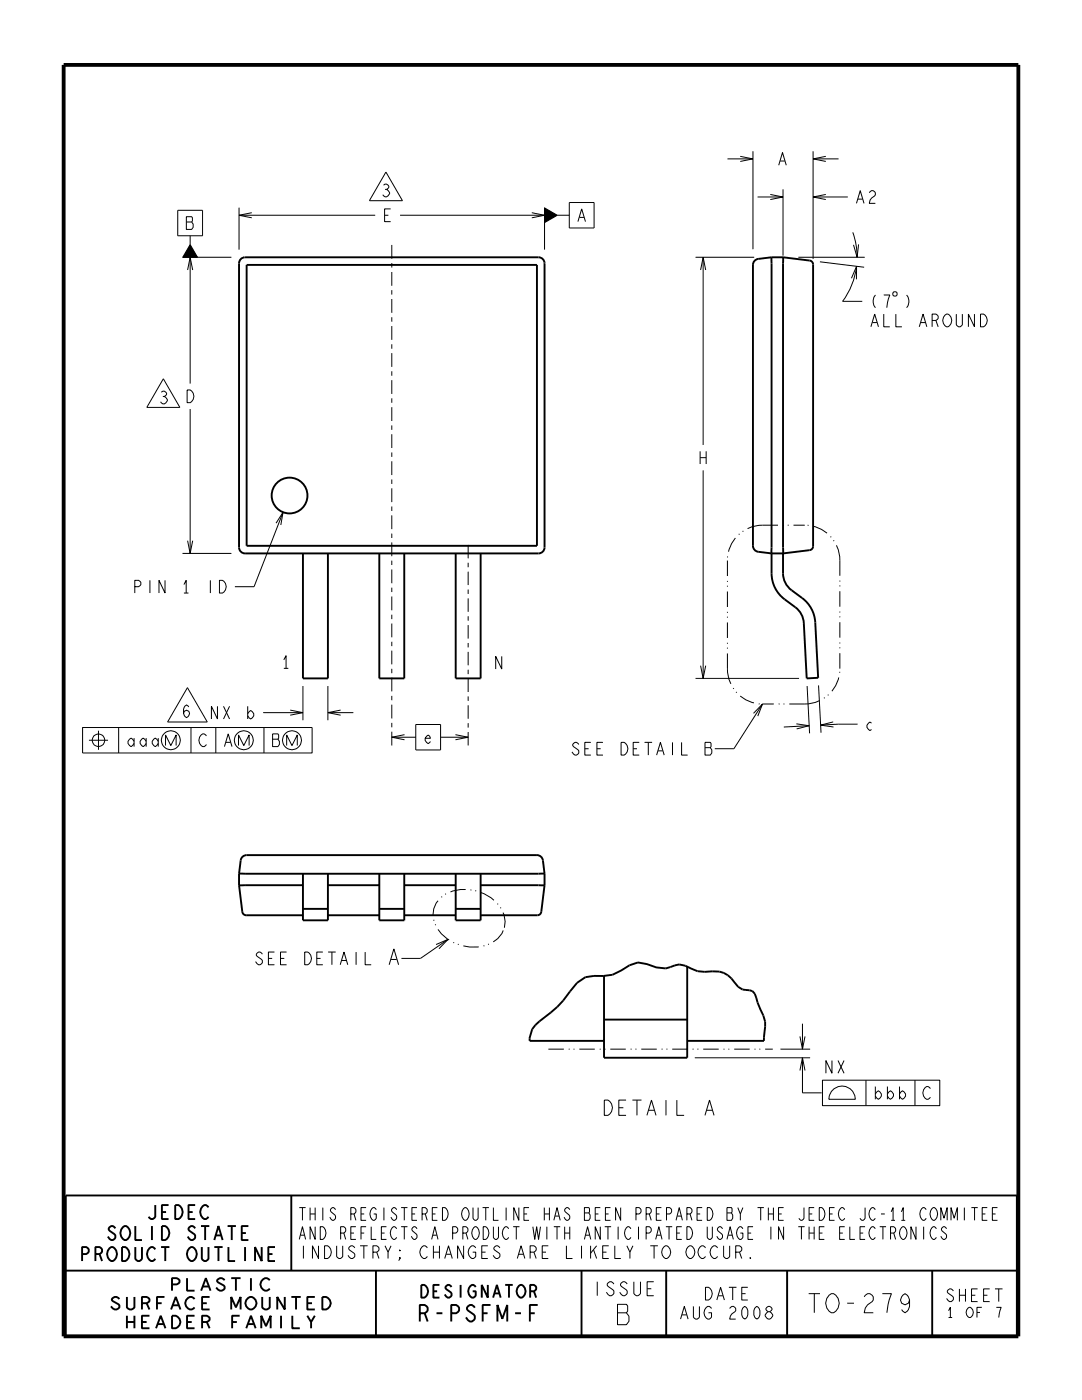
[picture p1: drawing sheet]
<svg xmlns="http://www.w3.org/2000/svg" width="216mm" height="279mm" viewBox="0 0 216 279" stroke-linecap="round" stroke-linejoin="round" font-family="sans-serif">
<g fill="none" stroke="#000" stroke-width=".2">
<path d="M76.5 37l.3-.3a.63 .63 0 0 1 .8 .7l-.5 .4a.71 .71 0 0 1 .5 1.1 .71 .71 0 0 1-1.2 0M76.8 37.8h.3M77 34.3l3.3 5.8h-6.6zM145.2 31.7h5M147.7 31.2l2.5 .5-2.5 .5M150.2 30.2v19.5M151.2 39.3h5M153.7 38.8l2.5 .5-2.5 .5M155.4 33l.7-2.6 .8 2.6M155.7 32.1h.9M156.2 37.8v13.2M162.2 39.3h7"/>
<path d="M162.2 31.7h5.1M162.2 30.2v21.5M164.8 38.8l-2.6 .5 2.6 .5M164.8 31.2l-2.6 .5 2.6 .5M171.2 39.7h.9M173.5 38.5l.4-.5h.3l.5 .5a.98 .98 0 0 1-.8 1l-.3 .5-.1 .6h1.2M35.5 42h4.9v5.1h-4.9zM36.4 51.3h9.8M37.2 43.2h1l.2 .3v.6l-.2 .2 .3 .4v.7l-.3 .4h-1zM37.2 44.3h1M37.4 53.9l.5-2.6 .5 2.6M37.9 47.1v1.7"/>
<path d="M37.9 51.3v25.3M47.7 43h27.2M47.7 41.4v8.4M50.2 42.5l-2.5 .5 2.5 .5M76.7 43h.8M77.9 41.7h-1.2v2.5h1.2M78.2 48.9v2.7M78.2 52.5v.9M78.2 54.3v2.7M78.2 57.9v.9M78.2 59.7v2.7M79.8 43h28.9"/>
<path d="M106.1 42.5l2.6 .5-2.6 .5M108.7 41.4v8.4M111.2 43h2.4M113.6 40.4h4.9v5.1h-4.9zM115.3 44.2l.8-2.5 .7 2.5M115.6 43.4h.9M138.8 51.3h11.7M139.8 53.9l.5-2.6 .5 2.6M140.3 51.3v37.5M159.3 51.3h13.3M163.6 52.2l8.8 1.1M169.9 55.5l1-2.4v2.6"/>
<path d="M170.2 46.4l.5 2.1 .3 2.8M170.9 40.6l.7-2.6 .8 2.6M170.9 53.1a14.8 14.8 0 0 1-2.8 7h4M171.3 48.8l-.3 2.5-.7-2.4M174.7 58.9a1.97 1.97 0 0 0 0 2.5M176.3 58.9h1.2l-.6 2.5M178.2 58.4l.2-.2h.4l.2 .2v.5l-.2 .2h-.4l-.2-.2zM180.9 58.9a1.97 1.97 0 0 1 0 2.5M32.2 78.3l.3-.2a.63 .63 0 0 1 .7 .6l-.4 .4a.71 .71 0 0 1 .4 1.1 .71 .71 0 0 1-1.2 0M32.5 79.1h.3M32.6 75.6l3.3 5.7h-6.6zM37.3 77.8a1.27 1.27 0 0 1 1.4 1.3 1.27 1.27 0 0 1-1.4 1.3z"/>
<path d="M78.2 63.3v.9M78.2 65.1v2.7M78.2 68.7v.9M78.2 70.5v2.7M78.2 74.1v.9M78.2 75.9v2.7M78.2 79.5v.9M173.8 65.2l.7-2.5 .8 2.5M174.1 64.4h.9M176.3 62.7v2.5h1.2M178.8 62.7v2.5h1.2M183.4 65.2l.8-2.5 .7 2.5"/>
<path d="M183.7 64.4h.9M186 64h.7l.4-.3 .1-.2-.1-.6-.4-.2h-.7v2.5M186.7 64l.5 1.2M188.6 62.9l.3-.2a1.29 1.29 0 0 1 1 1.3 1.29 1.29 0 0 1-1 1.2 1.46 1.46 0 0 1-.3-2.3zM190.8 62.7v2.1l.5 .4h.3l.4-.4v-2.1M194.4 62.7v2.5l-1.2-2.5v2.5M195.6 62.7a1.27 1.27 0 0 1 1.4 1.3 1.27 1.27 0 0 1-1.4 1.2zM37.9 81.6v28.8M78.2 81.3v2.7M78.2 84.9v.9M78.2 86.7v2.7M78.2 90.3v.9"/>
<path d="M78.2 92.1v2.7M78.2 95.7v.9M78.2 97.5v2.7M139.7 90.1v2.5M139.7 91.3h1.2M140.3 93.9v41.5M140.9 90.1v2.5M26.9 117.1h.8l.3-.2 .1-.2-.1-.7-.3-.2h-.8v2.6M29.9 115.8v2.6M32.9 115.8v2.6l-1.2-2.6v2.6M36.4 110.4h9.8M36.7 116.7l.5-.9v2.6"/>
<path d="M36.7 118.4h.9M37.4 107.9l.5 2.5 .5-2.5M42 115.8v2.6M43.8 115.8a1.27 1.27 0 0 1 1.3 1.3 1.27 1.27 0 0 1-1.3 1.3zM55.1 104.4l1.4-2.2-.5 2.6M56.5 102.2l-5.8 14.9h-3.8M78.2 101.1v.9M78.2 102.9v2.7M78.2 106.5v.9M78.2 108.3v2.7M78.2 111.9v.9M78.2 113.6v2.8"/>
<path d="M78.2 117.3v.9M78.2 119v2.8M93.4 108.7v2.7M93.4 112.3v.9M93.4 114.1v2.7M93.4 117.7v.8M93.4 119.4v2.7M37.4 137.2l4 6.9h-8zM56.6 131.7l.5-.9v2.6M56.6 133.4h.9M60.4 136.9v6.8M65.4 136.9v6.8"/>
<path d="M78.2 122.7v.9M78.2 124.4v2.8M78.2 128.1v.9M78.2 129.8v2.8M78.2 133.5v.9M78.2 135.2v2.8M78.2 138.9v.9M93.4 123v.9M93.4 124.8v2.6M93.4 128.3v.9M93.4 130.1v2.7M93.4 133.7v.8"/>
<path d="M93.4 135.4v2.7M93.4 139v.9M100.1 131v2.5l-1.2-2.5v2.5M138.8 135.4h20.6M139.8 132.8l.5 2.6 .5-2.6M161 136.9l.5 9.5M163.3 136.8l.5 9.4M16.5 145.2h45.8v5.1h-45.8zM17.7 147.7h3.9M19.7 145.8v3.8M23.7 145.2v5.1M26.8 147.9l-.7-.6-.6 .6v.5l.6 .6 .7-.6"/>
<path d="M26.8 147.3v1.7M29.2 147.9l-.6-.6-.6 .6v.5l.6 .6 .6-.6M29.2 147.3v1.7M31.6 147.9l-.6-.6-.6 .6v.5l.6 .6 .6-.6M31.6 147.3v1.7M33 148.8v-2.1l1.1 2.1 1-2.1v2.1M37.7 141.1l-.5-.4-.3 .2a1.61 1.61 0 0 0 .3 2.3 .92 .92 0 0 0 .5-1.2l-.5-.3-.4 .3-.2 .4M38.1 145.2v5.1M41.2 146.9l-.5-.4a1.29 1.29 0 0 0-1 1.2 1.29 1.29 0 0 0 1 1.3l.5-.4M43.1 145.2v5.1M43.4 141v2.5l-1.2-2.5v2.5M44.6 141l1.2 2.5"/>
<path d="M44.8 149l.7-2.5 .8 2.5M45.1 148.2h.9M45.8 141l-1.2 2.5M47.6 148.8v-2.1l1 2.1 1.1-2.1v2.1M49.4 142.4l.6-.6 .6 .6v.5l-.6 .6-.6-.6M49.4 141v2.5M52.5 142.2h7.9M52.7 145.2v5.1M54.4 146.5h1l.2 .2v.6l-.2 .2 .4 .4v.7l-.4 .4h-1zM54.4 147.5h1M57.2 148.8v-2.1l1.1 2.1 1-2.1v2.1M57.9 141.7l2.5 .5-2.5 .5"/>
<path d="M65.4 142.2h5.1M68 141.7l-2.6 .5 2.6 .5M78.2 147.1h4.8M78.2 140.6v2.8M78.2 144.3v.8M78.2 146v2.8M80.7 146.6l-2.5 .5 2.5 .5M83 144.6h4.9v5.1h-4.9zM84.8 147.3h1.1l-.2-.4-.3-.2-.6 .6v.5l.6 .6 .5-.4M87.9 147.1h5.5M90.9 146.6l2.5 .5-2.5 .5M93.4 140.8v2.6"/>
<path d="M93.4 144.3v.9M93.4 146.1v2.7M115.5 148.6l-.5-.4a.63 .63 0 0 0-.7 .6l1.2 1.1v.4l-.5 .4a.96 .96 0 0 1-.9-.6M116.7 149.4h.7M117.9 148.2h-1.2v2.5h1.2M119.1 149.4h.8M120.3 148.2h-1.2v2.5h1.2M123.9 148.2a1.27 1.27 0 0 1 1.4 1.2 1.27 1.27 0 0 1-1.4 1.3zM126.3 149.4h.8M127.6 148.2h-1.3v2.5h1.3M128.6 148.2h1.5M129.4 148.2v2.5"/>
<path d="M131 150.7l.8-2.5 .7 2.5M131.3 149.9h.9M134.2 148.2v2.5M136 148.2v2.5h1.2M140.7 148.2h1l.2 .2v.6l-.2 .2 .3 .4v.7l-.3 .4h-1zM140.7 149.2h1M150.4 142.4l1.7-1.9-.9 2.4M152.1 140.5l-5.7 8.9h-3.8M158.9 144.5l2.6 .3-2.5 .7M161.5 144.8l-5.1 .3M166.3 144.1l-2.6 .6 2.6 .4M171.1 144.5l-7.4 .2"/>
<path d="M173.9 144.3l-.3-.2-.6 .6v.5l.3 .4 .3 .2 .3-.2M52.4 190.4l-.5-.4a.63 .63 0 0 0-.8 .6l.5 .5a.86 .86 0 0 1 .6 1.2l-.3 .2a.96 .96 0 0 1-.9-.6M53.6 191.3h.7M54.8 190h-1.2v2.5h1.2M56 191.3h.7M57.2 190h-1.2v2.5h1.2M60.8 190a1.27 1.27 0 0 1 1.4 1.3 1.27 1.27 0 0 1-1.4 1.2zM63.2 191.3h.8M64.4 190h-1.2v2.5h1.2M65.5 190h1.5M66.2 190v2.5M67.9 192.5l.7-2.5 .8 2.5"/>
<path d="M68.2 191.7h.9M71.1 190v2.5M72.9 190v2.5h1.2M77.7 192.5l.9-3.1 .9 3.1M78 191.5h1.2M87 188.5l2.4-1-1.8 1.8M89.4 187.5l-5.5 3.8h-3.8M120.6 219.5a1.38 1.38 0 0 1 1.6 1.6 1.93 1.93 0 0 1-.9 1.5h-.7zM124.9 219.5h-1.4v3.1h1.4M126.2 219.5h1.8M127.1 219.5v3.1M132.9 219.5v3.1"/>
<path d="M135.1 219.5v3.1h1.4M138.6 211.1h23M155.7 209.4h5.9M159.6 206.8l.5 2.6 .5-2.6M159.6 213.6l.5-2.5 .5 2.5M160.1 211.1v7h3.9M160.1 204.3v5.1M164.1 215.6h23.4v5.1h-23.4zM165.9 217.8a2.65 2.65 0 0 1 3-.9 2.65 2.65 0 0 1 1.8 2.5h-5.3l.1-.8zM166 211.7v2.5l-1.2-2.5v2.5M167.2 211.7l1.2 2.5M168.4 211.7l-1.2 2.5"/>
<path d="M172.8 215.6v5.1M174.7 218.3l.6-.6 .6 .6v.5l-.6 .6-.6-.6M174.7 216.8v2.6M177.1 218.3l.6-.6 .6 .6v.5l-.6 .6-.6-.6M177.1 216.8v2.6M179.5 218.3l.6-.6 .6 .6v.5l-.6 .6-.6-.6M179.5 216.8v2.6M182.6 215.6v5.1M185.6 217.3l-.4-.5a1.29 1.29 0 0 0-1.1 1.3 1.29 1.29 0 0 0 1.1 1.3l.4-.4M123.5 221.1h.9M129.1 222.6l.9-3.1 .9 3.1M129.4 221.6h1.1"/>
<path d="M140.7 222.6l.9-3.1 .9 3.1M141 221.6h1.1M59.7 241h1.3M59.7 247.4l.6-2.6 .7 2.6M60 246.5h.7M60.3 241v2.5M60.5 248.6v2.6M61.9 241v2.5M61.9 242.3h1M62.9 241v2.5M62.9 244.8v2.6l-1-2.6v2.6M63.6 248.6v2.6l-1.3-2.6v2.6"/>
<path d="M63.9 244.8a.87 .87 0 0 1 1 .6 1.58 1.58 0 0 1-.5 2h-.5zM64.4 241v2.5M64.8 248.6a1.27 1.27 0 0 1 1.3 1.3 1.27 1.27 0 0 1-1.3 1.3zM67 241.4l-.4-.4a.58 .58 0 0 0-.7 .6l.4 .5a.8 .8 0 0 1 .7 .6 .8 .8 0 0 1-.4 .8l-.5-.2-.3-.4M67.2 248.6v2.1l.4 .5h.3l.5-.5v-2.1M68 246.1h.6l.4-.4v-.5l-.4-.4h-.6v2.6M68.6 246.1l.4 1.3M70 242.3h.6l.4-.4v-.5l-.4-.4h-.6v2.5M70 246.1h.6M70.6 242.3l.4 1.2M70.8 249l-.5-.4a.63 .63 0 0 0-.7 .7l1 .8 .2 .6-.5 .5h-.3l-.6-.7M71 244.8h-1v2.6h1"/>
<path d="M71.8 248.6h1.6M72 242.3h.7M72 246.1h.7M72.6 248.6v2.6M73 241h-1v2.5h1M73 244.8h-1v2.6M74.1 244.8v2.6h1M74.4 249.9h.8l.3-.2 .1-.2-.1-.7-.3-.2h-.8v2.6M75.1 241.4l-.4-.4a1.37 1.37 0 0 0-.5 2.3l.5 .2 .4-.4v-.8h-.5M75.2 249.9l.4 1.3M76.1 246.1h.6M76.6 241v2.5"/>
<path d="M76.8 248.6l.6 1.3v1.3M77.1 244.8h-1v2.6h1M78 248.6l-.6 1.3M79.1 241.4l-.3-.4a.58 .58 0 0 0-.7 .6l.4 .5a.8 .8 0 0 1 .6 .6 .8 .8 0 0 1-.3 .8l-.5-.2-.3-.4M79.1 245.2l-.3-.4a1.37 1.37 0 0 0-.5 2.3l.5 .3 .3-.5M79.7 249.5h.1v.2zM79.8 251.2l-.1-.2h.1v.2l-.3 .4M80 241h1.3M80 244.8h1.3M80.7 241v2.5M80.7 244.8v2.6M82.2 242.3h.6"/>
<path d="M83.2 241h-1v2.5h1M83.2 245.2l-.4-.4a.58 .58 0 0 0-.6 .6l.4 .5a.8 .8 0 0 1 .6 .6 .8 .8 0 0 1-.4 .9l-.5-.3-.2-.4M84.2 242.3h.7l.3-.4v-.5l-.3-.4h-.7v2.5M84.9 242.3l.3 1.2M85.3 249l-.5-.4a1.29 1.29 0 0 0-1 1.3 1.29 1.29 0 0 0 1 1.3l.5-.5M86.1 247.4l.7-2.6 .6 2.6M86.3 242.3h.6M86.4 246.5h.7M86.5 248.6v2.6M86.5 249.9h1.2M87.3 241h-1v2.5h1M87.7 248.6v2.6"/>
<path d="M88.3 241a.87 .87 0 0 1 1 .6 1.58 1.58 0 0 1-.5 1.9h-.5zM88.7 251.2l.8-2.6 .7 2.6M89 250.3h.9M90.3 246.1h.7l.3-.4v-.5l-.3-.4h-.7v2.6M92.4 246.1h.6l.4-.4v-.5l-.4-.4h-.6v2.6M92.5 241.2l.2-.2a1.33 1.33 0 0 1 .7 2.1l-.4 .4h-.3a1.62 1.62 0 0 1-.2-2.3zM92.5 248.6v2.6l-1.2-2.6v2.6M93 246.1l.4 1.3M94.4 241v2.1l.4 .4h.2l.4-.4v-2.1M94.5 245l.3-.2a1.33 1.33 0 0 1 .6 2.1l-.4 .5h-.2a1.62 1.62 0 0 1-.3-2.4zM94.9 249l-.4-.4a1.29 1.29 0 0 0-1.1 1.3 1.29 1.29 0 0 0 1.1 1.3l.4-.5v-.8h-.6M96.1 249.9h.8"/>
<path d="M96.3 241h1.3M96.4 244.8a.87 .87 0 0 1 1 .6 1.58 1.58 0 0 1-.5 2h-.5zM96.9 241v2.5M97.3 248.6h-1.2v2.6h1.2M98.4 241v2.5h1.1M98.4 244.8v2.1l.4 .5h.3l.4-.5v-2.1M99.7 249l-.4-.4a.63 .63 0 0 0-.8 .7l1.1 .8 .1 .6-.4 .5h-.3l-.6-.7M101 241v2.5M101.5 245.2l-.4-.4a1.37 1.37 0 0 0-.5 2.3l.5 .3 .4-.5M102.4 244.8h1.3M103 244.8v2.6M103.2 251.2l.8-2.6 .7 2.6"/>
<path d="M103.5 250.3h.9M103.5 241v2.5l-1-2.5v2.5M104.5 242.3h.7M105.6 241h-1.1v2.5h1.1M105.8 249.9h.7l.3-.2 .2-.2-.2-.7-.3-.2h-.7v2.6M106.3 244.8l.4 2.6 .4-2.6 .4 2.6 .3-2.6M106.5 249.9l.5 1.3M108.2 249.9h.7M108.6 242.3h1M108.6 241v2.5M109.1 244.8v2.6M109.4 248.6h-1.2v2.6h1.2"/>
<path d="M109.6 241v2.5M110.5 243.5l.6-2.5 .7 2.5M110.5 244.8h1.3M110.8 242.7h.7M111.1 244.8v2.6M112.7 246.1h1M112.7 244.8v2.6M113 248.6v2.6h1.2M113.7 241.4l-.4-.4a.58 .58 0 0 0-.6 .6l.4 .5a.8 .8 0 0 1 .6 .6 .8 .8 0 0 1-.4 .8l-.5-.2-.3-.4M113.7 244.8v2.6M116 248.6v2.6M116.6 241h.9l.1 .2-.1 .9 .3 .4v.6l-.3 .4h-.9z"/>
<path d="M116.6 242.1h.9M116.6 247.4l.6-2.6 .7 2.6M116.9 246.5h.7M117.8 248.6v2.6M118.5 249.5l.6 1.7M118.8 242.3h.6M119.1 248.6l-1.3 1.5M119.2 255.8v2.8M119.8 241h-1v2.5h1M119.8 244.8v2.6l-1-2.6v2.6M120.3 249.9h.7M120.7 244.8h1.2"/>
<path d="M120.8 242.3h.6M121.3 244.8v2.6M121.5 248.6h-1.2v2.6h1.2M121.8 241h-1v2.5h1M122.5 256.3l-.5-.5a.7 .7 0 0 0-.8 .7l1.1 .9 .2 .3v.4l-.5 .5h-.3l-.7-.7M122.7 248.6v2.6h1.2M123.3 244.8v2.6M123.8 241v2.5l-1-2.5v2.5M125.1 248.6l.6 1.3v1.3M125.1 256.3l-.5-.5a.7 .7 0 0 0-.8 .7l1.2 .9 .1 .3v.4l-.5 .5h-.3l-.6-.7M125.9 245.2l-.4-.4a1.37 1.37 0 0 0-.5 2.3l.5 .3 .4-.5M126.3 248.6l-.6 1.3"/>
<path d="M126.5 255.8v2.3l.5 .5h.3l.5-.5v-2.3M126.9 242.3h.6l.4-.4v-.5l-.4-.4h-.6v2.5M127.4 244.8v2.6M128.9 242.3h.7l.3-.4v-.5l-.3-.4h-.7v2.5M128.9 246.1h.7l.3-.4v-.5l-.3-.4h-.7v2.6M129.1 257.2h.9M129.6 242.3l.3 1.2M129.8 248.6h1.5M130.5 255.8h-1.4v2.8h1.4M130.5 248.6v2.6M130.8 247.4l.7-2.6 .6 2.6M131 242.3h.6"/>
<path d="M131.1 246.5h.7M132 241h-1v2.5h1M132.5 248.8l.3-.2a1.29 1.29 0 0 1 1 1.3 1.29 1.29 0 0 1-1 1.3 1.46 1.46 0 0 1-.3-2.4zM132.9 244.8h1.2M133 242.3h.6l.4-.4v-.5l-.4-.4h-.6v2.5M133.5 244.8v2.6M134.9 243.5l.6-2.5 .7 2.5M135 246.1h.7M135.2 242.7h.7M136 244.8h-1v2.6h1M137.1 242.3h.6l.4-.4v-.5l-.4-.4h-.6v2.5M137.1 244.8a.87 .87 0 0 1 1 .6 1.58 1.58 0 0 1-.5 2h-.5z"/>
<path d="M137.3 248.8l.3-.2a1.29 1.29 0 0 1 1.1 1.3 1.29 1.29 0 0 1-1.1 1.3 1.45 1.45 0 0 1-.3-2.4zM137.7 242.3l.4 1.2M139.1 242.3h.6M140.1 241h-1v2.5h1M140.8 249l-.5-.4a1.29 1.29 0 0 0-1.1 1.3 1.29 1.29 0 0 0 1.1 1.3l.5-.5M140.8 256.9a1.27 1.27 0 0 1 1.3 1.3 1.27 1.27 0 0 1-1.3 1.2zM141.1 241a.87 .87 0 0 1 1 .6 1.58 1.58 0 0 1-.5 1.9h-.5zM141.1 244.8v2.1l.4 .5h.3l.3-.5v-2.1M143 259.4l.8-2.5 .7 2.5M143.2 249l-.5-.4a1.29 1.29 0 0 0-1 1.3 1.29 1.29 0 0 0 1 1.3l.5-.5M143.3 258.6h.9M144.2 245.2l-.4-.4a.58 .58 0 0 0-.6 .6l.3 .5a.8 .8 0 0 1 .7 .6 .8 .8 0 0 1-.4 .9l-.5-.3-.3-.4"/>
<path d="M144.4 248.6v2.1l.4 .5h.3l.5-.5v-2.1M145.1 241h.8l.2 .2-.2 .9 .3 .4v.6l-.3 .4h-.8zM145.1 242.1h.8M145.1 247.4l.6-2.6 .6 2.6M145.3 246.5h.8M145.4 256.9h1.6M146.2 256.9v2.5M146.8 249.9h.8l.3-.2 .1-.2-.1-.7-.3-.2h-.8v2.6M147.2 241l.5 1.3v1.2M147.6 249.9l.4 1.3M148 258.2h.8M148.2 241l-.5 1.3"/>
<path d="M148.2 245.2l-.3-.4a1.37 1.37 0 0 0-.6 2.3l.6 .3 .3-.5v-.8h-.5M149.2 256.9h-1.2v2.5h1.2M149.2 246.1h.7M149.7 251l.1 .2h-.1zM150.3 244.8h-1.1v2.6h1.1M151.2 241h1.2M151.8 241v2.5M153.3 242.3h1M153.3 241v2.5M153.8 244.8v2.6M154.3 241v2.5M155.3 242.3h.7"/>
<path d="M156.4 241h-1.1v2.5h1.1M156.4 244.8v2.6l-1.1-2.6v2.6M159.3 244.8h1.3M159.9 244.8v2.6M160.4 241v2.1l-.4 .4h-.2l-.4-.4M161.4 258.2h2.2M161.4 242.3h.7M161.4 246.1h1.1M161.4 244.8v2.6M162.5 241h-1.1v2.5h1.1M162.5 244.8v2.6M162.5 258.2v3.8"/>
<path d="M163.5 241a.87 .87 0 0 1 1 .6 1.58 1.58 0 0 1-.5 1.9h-.5zM163.5 246.1h.6M164.5 244.8h-1v2.6h1M165.4 258.5l.5-.3a1.44 1.44 0 0 1 1.3 .9 2.18 2.18 0 0 1-.9 2.9 1.44 1.44 0 0 1-1.3-1 2.22 2.22 0 0 1 .4-2.5zM165.5 242.3h.6M166.5 241h-1v2.5h1M167.5 246.1h.7M168.6 241.4l-.4-.4a1.37 1.37 0 0 0-.5 2.3l.5 .2 .4-.4M168.6 244.8h-1.1v2.6h1.1M169.6 244.8v2.6h1M171.6 246.1h.6M172.4 258.8l.7-.6h.5l.7 .6v.6l-1.2 1-.4 .6-.3 1h1.9"/>
<path d="M172.6 241v2.1l-.4 .4h-.2l-.4-.4M172.6 244.8h-1v2.6h1M174.6 241.4l-.3-.4a1.37 1.37 0 0 0-.5 2.3l.5 .2 .3-.4M174.6 245.2l-.3-.4a1.37 1.37 0 0 0-.5 2.3l.5 .3 .3-.5M175.5 244.8h1.3M175.8 242.3h.8M176.1 258.2h1.8l-.5 1.2-.4 2.6M176.2 244.8v2.6M177.7 246.1h.6l.4-.4v-.5l-.4-.4h-.6v2.6M177.8 241.9l.4-.9v2.5M177.8 243.5h.8M178.3 246.1l.4 1.3"/>
<path d="M179.9 241.9l.3-.9v2.5M179.9 243.5h.7M179.9 245l.2-.2a1.33 1.33 0 0 1 .6 2.1l-.3 .5h-.3a1.62 1.62 0 0 1-.2-2.4zM181.5 259.4l-.2 .7-.7 .3-.7-.3a1.38 1.38 0 0 1 .7-1.9l.4 .3a2.41 2.41 0 0 1-.4 3.5l-.7-.6M182.8 244.8v2.6l-1-2.6v2.6M184.3 244.8v2.6M184.8 241.4l-.4-.4a1.37 1.37 0 0 0-.5 2.3l.5 .2 .4-.4M186 241.2l.2-.2a1.33 1.33 0 0 1 .6 2.1l-.3 .4h-.3a1.62 1.62 0 0 1-.2-2.3zM186.8 245.2l-.3-.4a1.37 1.37 0 0 0-.5 2.3l.5 .3 .3-.5M187.7 243.5v-2.5l.7 2.1 .6-2.1v2.5M188.9 245.2l-.4-.4a.58 .58 0 0 0-.6 .6l.3 .5a.8 .8 0 0 1 .7 .6 .8 .8 0 0 1-.4 .9l-.5-.3-.3-.4M189.8 243.5v-2.5l.6 2.1 .6-2.1v2.5"/>
<path d="M190.2 257.6l-.4-.4a.63 .63 0 0 0-.8 .7l.5 .4a.86 .86 0 0 1 .6 1.3l-.3 .2h-.3l-.6-.7M191.4 257.2v2.6M191.4 258.5h1.3M192.4 241v2.5M192.7 257.2v2.6M193.8 241h1.3M193.9 258.5h.7M194.5 241v2.5M195.1 257.2h-1.2v2.6h1.2M196 242.3h.6M196.3 258.5h.7M197 241h-1v2.5h1"/>
<path d="M197.5 257.2h-1.2v2.6h1.2M198 242.3h.7M198.5 257.2h1.5M199 241h-1v2.5h1M199.3 257.2v2.6M123.2 260.3h1.8l.2 .3v1.1l-.2 .3 .5 .7v1l-.5 .7h-1.8zM123.2 262h1.8M130.6 266.6h.1M130.6 266.7h.1M130.7 266.6h.1M130.7 266.7h.1M130.8 266.7h.1"/>
<path d="M130.8 266.6v.1M130.9 266.7h.1M131 266.6h.1M131 266.7h.1M131.1 266.7h.1M131.2 266.7h.1M135.8 263.3l.7-2.6 .8 2.6M136.1 262.4h.9M138.4 260.7v2.1l.4 .5h.3l.5-.5v-2.1M142 261.1l-.5-.4a1.29 1.29 0 0 0-1 1.3 1.29 1.29 0 0 0 1 1.3l.5-.5v-.8h-.6M145.6 261.1l.4-.4h.4l.4 .4a.98 .98 0 0 1-.8 1.1l-.3 .4-.1 .7h1.2M148.3 260.9l.3-.2 .3 .2a1.61 1.61 0 0 1-.3 2.4l-.3-.3a1.76 1.76 0 0 1 0-2.1z"/>
<path d="M150.7 260.9l.3-.2 .3 .2a1.61 1.61 0 0 1-.3 2.4l-.3-.3a1.76 1.76 0 0 1 0-2.1zM153.3 261.8l-.5-.4a.63 .63 0 0 1 .8-.7l.4 .4v.3l-.4 .4M169 260.1h1.4M189.3 261.6l.3-.7v2M189.3 262.9h.7M193.1 261.1l.3-.2a1.03 1.03 0 0 1 .8 1 1.03 1.03 0 0 1-.8 1 1.17 1.17 0 0 1-.3-1.8zM194.9 261.9h.6M195.9 260.9h-1v2M198.8 260.9h1l-.5 2"/>
<circle cx="19.6" cy="147.7" r="1.26"/>
<circle cx="34.1" cy="147.7" r="1.89"/>
<circle cx="48.6" cy="147.7" r="1.89"/>
<circle cx="58.2" cy="147.7" r="1.89"/>
<circle cx="153.5" cy="262.5" r=".74"/>
</g>
<path d="M37.9 48.8l1.5 2.5h-2.9zM108.7 41.5l2.5 1.5-2.5 1.4z" fill="#000" stroke="#000" stroke-width=".2"/>
<g fill="none" stroke="#000" stroke-width=".38">
<path d="M48.2 51.6l.7-.3h58.6a1.2 1.2 0 0 1 1.2 1.2v56.8a1.2 1.2 0 0 1-1.2 1.1h-58.6a1.2 1.2 0 0 1-1.2-1.1v-56.8l.1-.3zM49.2 52.9h57.9v56h-57.9zM154 51.3l-2.7 .4a1.2 1.2 0 0 0-1.1 1.2v56a1.2 1.2 0 0 0 1.1 1.2M154 51.3v59.1M154 51.3h2.2M156.2 51.3v59.1M156.2 51.3l5.4 .7a.78 .78 0 0 1 .6 .8v56.2a.78 .78 0 0 1-.6 .8l-5.4 .6M60.4 110.4v25h5v-25M75.7 110.4v25h5v-25M90.9 110.4v25h5v-25M151.3 110.1l2.7 .3M154 110.4v4a6.5 6.5 0 0 0 2.6 5.2 8 8 0 0 1 3.3 3l.5 1.7 .6 11.1 2.3-.1"/>
<path d="M154 110.4h2.2M156.2 110.4l.1 4.6 .5 1.5a8.4 8.4 0 0 0 3.3 2.9 6.5 6.5 0 0 1 2.6 4.8l.6 11.1M163.3 135.3h.1M47.7 174.4h61M47.7 176.7l.7 5.3a.78 .78 0 0 0 .7 .7h11.3M47.7 174.4v2.3M60.4 176.7h-12.7M60.4 174.4v9.3h5v-9.3M65.4 176.7h10.3M80.7 176.7h10.2M80.7 174.4v9.3h-5v-9.3M90.9 174.4v9.3h5v-9.3"/>
<path d="M95.9 176.7h12.8M108.7 174.4l-.4-2.7a1.2 1.2 0 0 0-1.2-1h-57.9a1.2 1.2 0 0 0-1.2 1l-.3 2.7M108.7 176.7l-.7 5.3a.78 .78 0 0 1-.8 .7h-11.3M108.7 174.4v2.3M60.4 181.4h5M65.4 182.7h10.3M75.7 181.4h5M80.7 182.7h10.2M90.9 181.4h5M137.1 192.9v18.2h-16.6v-16.3M120.5 203.5h16.6M120.5 207.7h-14.8a4.3 4.3 0 0 1 2-3.9 21.3 21.3 0 0 0 6-5.9l1.4-1.8 1.7-1.1 5.4-.5 1.8-.8 1.6-1.1 1.7-.5 1.8 .3 1.9 .7 1.8 .2 1-.3a3.6 3.6 0 0 1 4.1 .3l1.3 .5 1.4 .2 1.5-.1a4.5 4.5 0 0 1 4.5 2.2 2.85 2.85 0 0 0 2.9 1.5l.6 .2 .5 .5 1.1 3.1a5.5 5.5 0 0 1 .9 4.5l-.2 1.8h-15.3"/>
<path d="M13.1 238.6h189.8v28h-189.8zM58.1 238.6v15M13.1 253.6h189.8M16.4 250.3h.8l.3-.3 .2-.2v-.5l-.2-.2-.3-.2h-.8v2.8M19 250.3h.9l.3-.3 .2-.2v-.5l-.2-.2-.3-.2h-.9v2.8M19.9 250.3l.5 1.4M21.9 249.1l.3-.2h.3a1.48 1.48 0 0 1 .9 1.5 1.48 1.48 0 0 1-1.2 1.3 1.6 1.6 0 0 1-.3-2.6zM23 245.2l-.5-.5a.7 .7 0 0 0-.8 .7l1.3 1.1v.5l-.5 .5a1.05 1.05 0 0 1-1-.7M23.8 259.3a.8 .8 0 0 0-.8-.5 .8 .8 0 0 0-.7 .7l1.5 1a.76 .76 0 0 1-.4 .8 .76 .76 0 0 1-.9-.2l-.4-.4M24.3 248.9a1.35 1.35 0 0 1 1.4 .6 1.35 1.35 0 0 1 0 1.5 1.14 1.14 0 0 1-1.4 .7zM24.5 244.9l.3-.2h.4a1.48 1.48 0 0 1 .8 1.5 1.48 1.48 0 0 1-1.2 1.3 1.6 1.6 0 0 1-.3-2.6zM25.3 258.8v2.1a.86 .86 0 0 0 1.5 0v-2.1"/>
<path d="M27 244.7v2.8h1.3M27 248.9v2.3l.5 .5h.3l.5-.5v-2.3M30.3 244.7v2.8M31 240.5v2.3l-.5 .5h-.3l-.5-.5M31 249.3l-.5-.4h-.3a1.48 1.48 0 0 0-.9 1.5 1.48 1.48 0 0 0 1.2 1.3l.5-.5M32.1 248.9h1.7M32.3 241.9h.8M32.3 244.7a1.35 1.35 0 0 1 1.4 .6 1.35 1.35 0 0 1-.1 1.5 1.13 1.13 0 0 1-1.3 .7zM32.8 258.8h-1.5v2.5M33 248.9v2.8M33.6 240.5h-1.3v2.8h1.3M34.3 256.3h1l.5-.4v-.4l-.5-.4h-1v2.5"/>
<path d="M35 240.5a1.35 1.35 0 0 1 1.3 .6 1.35 1.35 0 0 1 0 1.5 1.13 1.13 0 0 1-1.3 .7zM37.3 255.1v2.5h1.5M37.6 241.9h.8M37.8 249.1l.3-.2h.3a1.48 1.48 0 0 1 .9 1.5 1.48 1.48 0 0 1-1.2 1.3 1.6 1.6 0 0 1-.3-2.6zM38.8 259.3a.84 .84 0 0 0-1.3-.3 1.26 1.26 0 0 0-.5 1.5 1.26 1.26 0 0 0 1.3 .8l.5-.4M38.9 240.5h-1.3v2.8h1.3M38.9 245.2l-.5-.5a.7 .7 0 0 0-.8 .7l1.3 1.1v.5l-.5 .5a1.05 1.05 0 0 1-.9-.7M40.1 244.7h1.7M40.1 257.6l1-2.5 .9 2.5M40.3 248.9v2.3l.5 .5h.3l.5-.5v-2.3M40.5 256.8h1.1M40.9 244.7v2.8"/>
<path d="M41.6 241l-.5-.5h-.3a1.48 1.48 0 0 0-.9 1.5 1.48 1.48 0 0 0 1.2 1.3l.5-.5M41.8 258.8h-1.5v2.5h1.5M42.8 247.5l.8-2.8 .8 2.8M42.8 248.9h1.6M43.1 246.5h1M43.6 248.9v2.8M44.8 255.5a.8 .8 0 0 0-.8-.4 .8 .8 0 0 0-.7 .6l1.5 1.1a.76 .76 0 0 1-.4 .8 .76 .76 0 0 1-.9-.2l-.4-.4M45.4 244.7h1.7M45.6 248.9v2.8h1.3M46.1 255.1h1.9M46.2 244.7v2.8M47.1 255.1v2.5"/>
<path d="M48.2 246.1h.9M48.9 248.9v2.8M49.5 259a1.15 1.15 0 0 1 1.4 .3 1.15 1.15 0 0 1 .1 1.4 1.01 1.01 0 0 1-.9 .7 1.01 1.01 0 0 1-1-.7l-.2-.6 .2-.6zM49.6 244.7h-1.4v2.8h1.4M50.1 255.1v2.5M52.2 248.9v2.8l-1.3-2.8v2.8M52.3 258.8v2.1a.86 .86 0 0 0 1.5 0v-2.1M53.5 250.3h.9M53.8 255.5a.84 .84 0 0 0-1.3-.2 1.26 1.26 0 0 0-.5 1.4 1.26 1.26 0 0 0 1.3 .9l.5-.4M54.9 248.9h-1.4v2.8h1.4M56.8 258.8v2.5l-1.5-2.5v2.5M58.1 258.8h1.9"/>
<path d="M59.1 258.8v2.5M62.8 258.8h-1.5v2.5h1.5M64.3 258.8a1.31 1.31 0 0 1 1.7 1.3 1.31 1.31 0 0 1-1.7 1.2zM75 253.6v13M84.1 256.4a1.27 1.27 0 0 1 1.3 1.3 1.27 1.27 0 0 1-1.3 1.3zM86.5 257.7h.7M87.7 256.4h-1.2v2.6h1.2M90.1 256.9l-.5-.5a.63 .63 0 0 0-.7 .7l.4 .4a.86 .86 0 0 1 .6 1.3l-.3 .2h-.3l-.6-.7M91.9 256.4v2.6M94.9 256.9l-.4-.5a1.29 1.29 0 0 0-1.1 1.3 1.29 1.29 0 0 0 1.1 1.3l.4-.5v-.8h-.6M97.3 256.4v2.6l-1.2-2.6v2.6M98.4 259l.7-2.6 .8 2.6"/>
<path d="M98.7 258.1h.9M100.8 256.4h1.5M101.6 256.4v2.6M103.5 256.6l.3-.2a1.29 1.29 0 0 1 1.1 1.3 1.29 1.29 0 0 1-1.1 1.3 1.46 1.46 0 0 1-.3-2.4zM105.8 257.7h.7l.3-.2 .2-.2-.2-.7-.3-.2h-.7v2.6M106.5 257.7l.5 1.3M116 253.6v13M132.9 253.6v13M157.1 253.6v13M186 253.6v13M25.3 262.6v2.5M25.3 263.8h1.5"/>
<path d="M26.8 262.6v2.5M28.3 260.1h1l.5-.4v-.4l-.5-.5h-1v2.5M28.3 263.8h1M29.3 260.1l.5 1.2M29.8 262.6h-1.5v2.5h1.5M31.1 265.1l1-2.5 .9 2.5M31.3 260.1h1M31.5 264.3h1.1M34.1 261.3l1-2.5 .9 2.5M34.3 262.6a1.31 1.31 0 0 1 1.7 1.2 1.31 1.31 0 0 1-1.7 1.3zM34.5 260.5h1.1M37.3 263.8h1"/>
<path d="M38.8 262.6h-1.5v2.5h1.5M40.3 260.1h1M40.3 263.8h1l.5-.4v-.4l-.5-.4h-1v2.5M41.3 263.8l.5 1.3M46.1 261.3v-2.5l1 2.1 .9-2.1v2.5M46.3 263.8h1M47.8 262.6h-1.5v2.5M49.1 265.1l1-2.5 .9 2.5M49.5 264.3h1.1M52.1 265.1v-2.5l1 2.1 .9-2.1v2.5M56.1 262.6v2.5M58.3 262.6v2.5h1.5"/>
<path d="M61.3 260.1h1M61.3 262.6l.8 1.2v1.3M62.8 262.6l-.7 1.2M83.8 262.1h.9l.4-.3 .2-.3v-.5l-.2-.3-.4-.3h-.9v3.3M84.7 262.1l.6 1.6M87.1 262.1h1.2M90 262.1h1l.4-.3 .2-.3v-.5l-.2-.3-.4-.3h-1v3.3M94.7 261l-.5-.6a.82 .82 0 0 0-1 .9l1.3 1.1 .2 .2v.6l-.5 .5h-.4l-.8-.8M96.3 262.1h1M97.9 260.4h-1.6v3.3M99.3 263.7v-3.3l.9 2.8 1-2.8v3.3M102.8 262.1h1.2"/>
<path d="M105.7 262.1h1M107.3 260.4h-1.6v3.3"/>
<circle cx="57.8" cy="98.9" r="3.6"/>
</g>
<path d="M152.2 104.8h8.4M152.2 104.8a7 7 0 0 0-7 7M167.6 111.8v21.7M167.6 111.8a7 7 0 0 0-7-7M145.2 133.5a7 7 0 0 0 7 7M145.2 133.5v-21.7M160.6 140.5h-8.4M160.6 140.5a7 7 0 0 0 7-7M100.6 185.2a6.2 6.2 0 0 0-4-6.8 8.1 8.1 0 0 0-8.7 .8 4.9 4.9 0 0 0 .2 7.2 8.5 8.5 0 0 0 11.2 .9l.8-1 .5-1.1M109.4 209.4h44.8" fill="none" stroke="#000" stroke-width=".2" stroke-dasharray="3.1 1 .2 .8 .2 1" stroke-linecap="butt"/>
<path d="M12.7 13h190.5v253.7h-190.5z" fill="none" stroke="#000" stroke-width=".76" stroke-linecap="butt"/>
</svg>
